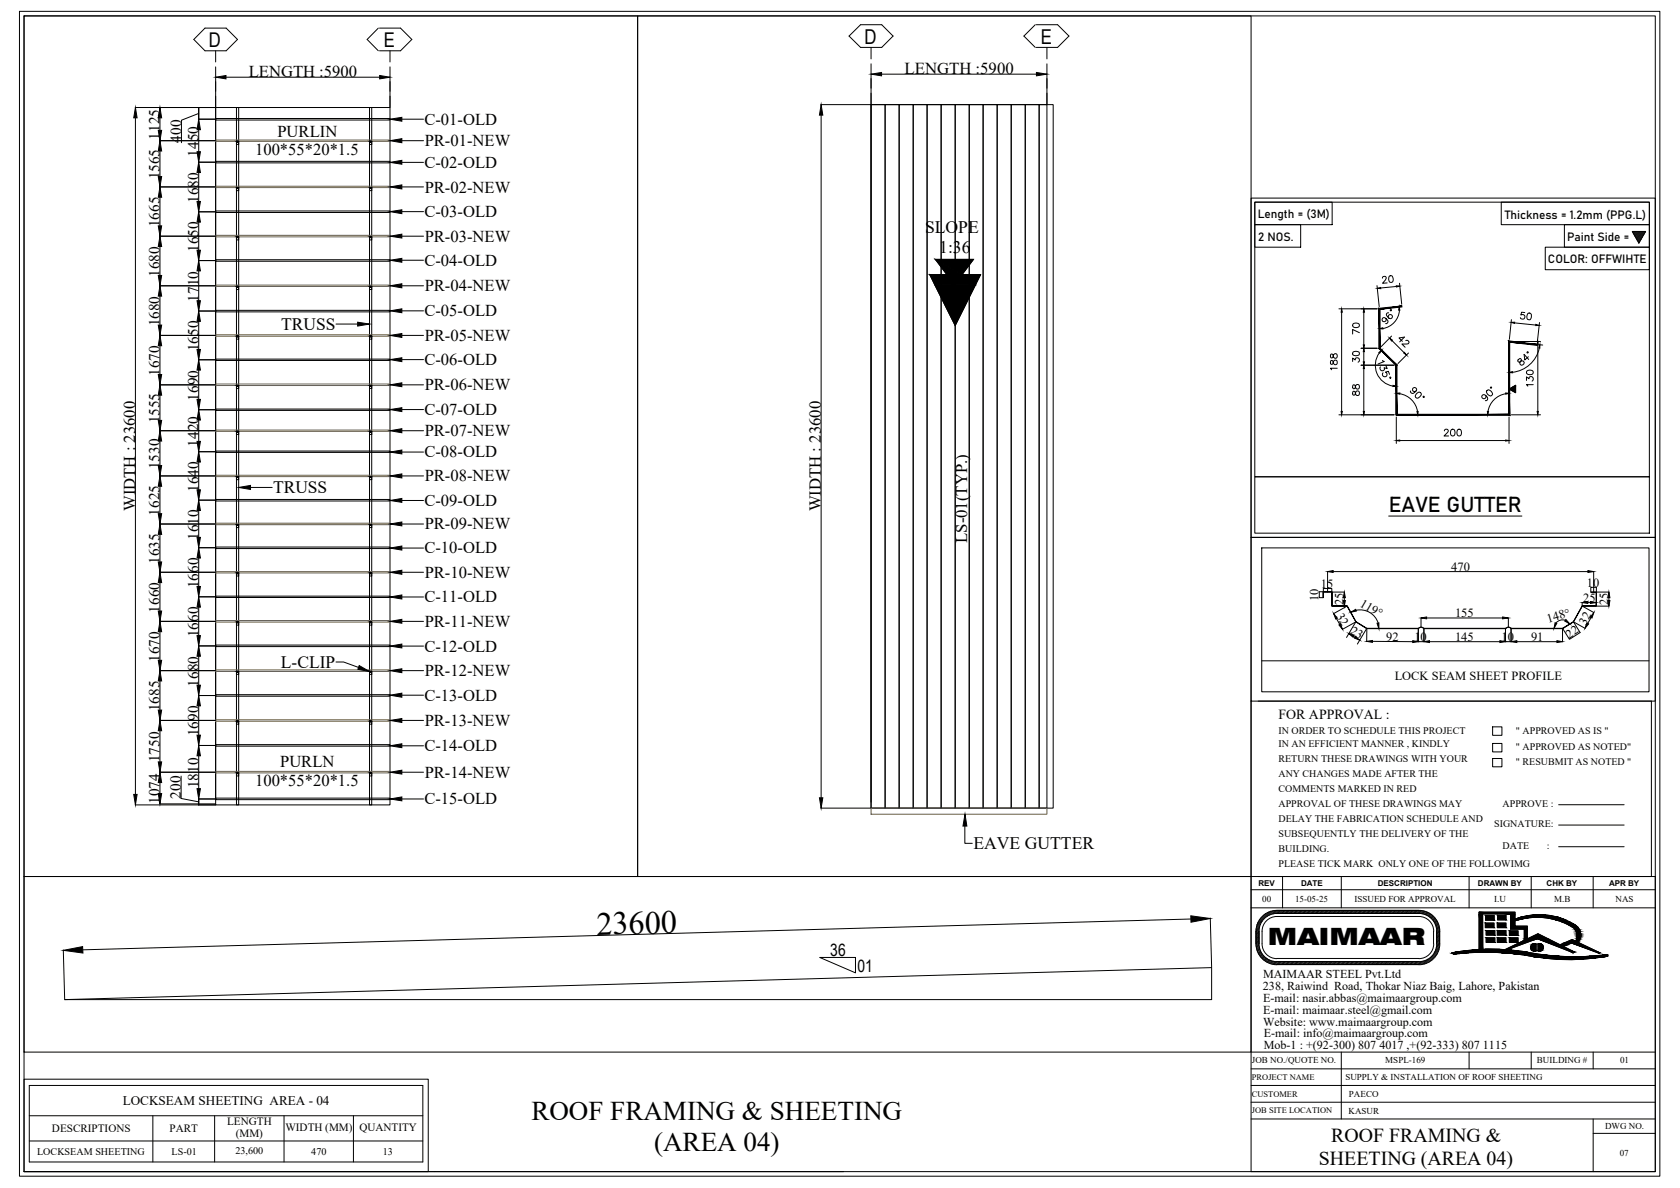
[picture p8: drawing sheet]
<svg xmlns="http://www.w3.org/2000/svg" width="420mm" height="297mm" viewBox="0 0 420 297" stroke-linecap="round" stroke-linejoin="round" font-family="sans-serif">
<defs><g id="words">
<text font-size="8.1" x="149.2" y="233.8" transform="rotate(-2 149.2 233.8)">23600</text>
<g font-size="6.8">
<text x="132.9" y="280.1">ROOF FRAMING &amp; SHEETING</text>
<text x="163.6" y="287.9">(AREA 04)</text>
</g>
<text font-size="6" x="317.1" y="236.4">MAIMAAR</text>
<text font-size="5.4" x="347.3" y="127.9">EAVE GUTTER</text>
<g font-size="5.1">
<text x="52.2" y="11.7">D</text>
<text x="96" y="11.7">E</text>
<text x="216.2" y="10.9">D</text>
<text x="260.3" y="10.9">E</text>
</g>
<g font-size="5">
<text x="333" y="285.6">ROOF FRAMING &amp;</text>
<text x="329.9" y="291.3">SHEETING (AREA 04)</text>
</g>
<g font-size="4.4">
<text x="231.4" y="58.3">SLOPE</text>
<text x="234.9" y="63.2">1:36</text>
<text x="70.3" y="82.5">TRUSS</text>
<text x="68.3" y="123.3">TRUSS</text>
<text x="70.3" y="167">L-CLIP</text>
<text x="243.5" y="212.3">EAVE GUTTER</text>
</g>
<g font-size="4.2">
<text x="226.2" y="18.5">LENGTH :5900</text>
<text x="205.3" y="127.9" transform="rotate(-90 205.3 127.9)">WIDTH : 23600</text>
<text x="241.9" y="135.8" transform="rotate(-90 241.9 135.8)">LS-01(TYP.)</text>
<text x="207.6" y="239">36</text>
<text x="214.5" y="243">01</text>
</g>
<g font-size="4.1">
<text x="62.2" y="19.2">LENGTH :5900</text>
<text x="69.4" y="34.2">PURLIN</text>
<text x="106.1" y="31.2">C-01-OLD</text>
<text x="63.8" y="38.9">100*55*20*1.5</text>
<text x="106.1" y="42">C-02-OLD</text>
<text x="106.2" y="36.5">PR-01-NEW</text>
<text x="106.2" y="48.1">PR-02-NEW</text>
<text x="106.1" y="54.3">C-03-OLD</text>
<text x="106.2" y="60.4">PR-03-NEW</text>
<text x="106.1" y="66.5">C-04-OLD</text>
<text x="106.2" y="72.8">PR-04-NEW</text>
<text x="106.1" y="79.1">C-05-OLD</text>
<text x="106.2" y="85.3">PR-05-NEW</text>
<text x="106.1" y="91.3">C-06-OLD</text>
<text x="106.2" y="97.6">PR-06-NEW</text>
<text x="106.1" y="103.8">C-07-OLD</text>
<text x="106.2" y="109.1">PR-07-NEW</text>
<text x="106.1" y="114.4">C-08-OLD</text>
<text x="106.2" y="120.4">PR-08-NEW</text>
<text x="33.8" y="127.7" transform="rotate(-90 33.8 127.7)">WIDTH : 23600</text>
<text x="106.1" y="126.5">C-09-OLD</text>
<text x="106.2" y="132.4">PR-09-NEW</text>
<text x="106.1" y="138.4">C-10-OLD</text>
<text x="106.2" y="144.4">PR-10-NEW</text>
<text x="106.1" y="150.6">C-11-OLD</text>
<text x="106.2" y="156.7">PR-11-NEW</text>
<text x="106.1" y="162.9">C-12-OLD</text>
<text x="106.2" y="169.1">PR-12-NEW</text>
<text x="106.1" y="175.2">C-13-OLD</text>
<text x="106.2" y="181.5">PR-13-NEW</text>
<text x="70.1" y="191.9">PURLN</text>
<text x="106.1" y="187.8">C-14-OLD</text>
<text x="63.8" y="196.6">100*55*20*1.5</text>
<text x="106.2" y="194.4">PR-14-NEW</text>
<text x="106.1" y="201.1">C-15-OLD</text>
</g>
<g font-size="3.8">
<text x="39.9" y="34.9" transform="rotate(-90 39.9 34.9)">1125</text>
<text x="45.3" y="35.7" transform="rotate(-90 45.3 35.7)">400</text>
<text x="49.6" y="39.2" transform="rotate(-90 49.6 39.2)">1450</text>
<text x="39.9" y="44.9" transform="rotate(-90 39.9 44.9)">1565</text>
<text x="49.6" y="50.7" transform="rotate(-90 49.6 50.7)">1680</text>
<text x="39.9" y="56.8" transform="rotate(-90 39.9 56.8)">1665</text>
<text x="49.6" y="63" transform="rotate(-90 49.6 63)">1650</text>
<text x="39.9" y="69.2" transform="rotate(-90 39.9 69.2)">1680</text>
<text x="49.6" y="75.4" transform="rotate(-90 49.6 75.4)">1710</text>
<text x="39.9" y="81.6" transform="rotate(-90 39.9 81.6)">1680</text>
<text x="49.6" y="87.8" transform="rotate(-90 49.6 87.8)">1650</text>
<text x="39.9" y="94" transform="rotate(-90 39.9 94)">1670</text>
<text x="49.6" y="100.2" transform="rotate(-90 49.6 100.2)">1690</text>
<text x="39.9" y="105.9" transform="rotate(-90 39.9 105.9)">1555</text>
<text x="49.6" y="111.7" transform="rotate(-90 49.6 111.7)">1420</text>
<text x="39.9" y="117.3" transform="rotate(-90 39.9 117.3)">1530</text>
<text x="49.6" y="123" transform="rotate(-90 49.6 123)">1640</text>
<text x="39.9" y="128.9" transform="rotate(-90 39.9 128.9)">1625</text>
<text x="49.6" y="135" transform="rotate(-90 49.6 135)">1610</text>
<text x="39.9" y="141" transform="rotate(-90 39.9 141)">1635</text>
<text x="49.6" y="147.1" transform="rotate(-90 49.6 147.1)">1660</text>
<text x="39.9" y="153.2" transform="rotate(-90 39.9 153.2)">1660</text>
<text x="49.6" y="159.3" transform="rotate(-90 49.6 159.3)">1660</text>
<text x="39.9" y="165.5" transform="rotate(-90 39.9 165.5)">1670</text>
<text x="49.6" y="171.7" transform="rotate(-90 49.6 171.7)">1680</text>
<text x="39.9" y="177.8" transform="rotate(-90 39.9 177.8)">1685</text>
<text x="49.6" y="184.1" transform="rotate(-90 49.6 184.1)">1690</text>
<text x="39.9" y="190.6" transform="rotate(-90 39.9 190.6)">1750</text>
<text x="49.6" y="197.1" transform="rotate(-90 49.6 197.1)">1810</text>
<text x="39.9" y="201" transform="rotate(-90 39.9 201)">1074</text>
<text x="45.2" y="199.7" transform="rotate(-90 45.2 199.7)">200</text>
</g>
<text font-size="3.5" x="319.7" y="179.9">FOR APPROVAL :</text>
<text font-size="3.3" x="30.7" y="276.3">LOCKSEAM SHEETING AREA - 04</text>
<g font-size="3.1">
<text x="363" y="142.7">470</text>
<text x="330.4" y="147">15</text>
<text x="396.9" y="146.7">10</text>
<text x="329.8" y="150.4" transform="rotate(-90 329.8 150.4)">10</text>
<text x="334.1" y="154" transform="rotate(61 334.1 154)">32</text>
<text x="336" y="151.3" transform="rotate(-90 336 151.3)">25</text>
<text x="339.9" y="151.4" transform="rotate(30 339.9 151.4)">119°</text>
<text x="363.9" y="154.3">155</text>
<text x="387.2" y="155.7" transform="rotate(-16 387.2 155.7)">148°</text>
<text x="395.9" y="150.5">25</text>
<text x="402.2" y="151.3" transform="rotate(-90 402.2 151.3)">25</text>
<text x="337.5" y="158.3" transform="rotate(31 337.5 158.3)">23</text>
<text x="346.7" y="160.2">92</text>
<text x="353.7" y="160.3">10</text>
<text x="363.9" y="160.3">145</text>
<text x="375.5" y="160.3">10</text>
<text x="382.9" y="160.3">91</text>
<text x="392.5" y="159.7" transform="rotate(-32 392.5 159.7)">22</text>
<text x="396.6" y="156.4" transform="rotate(-61 396.6 156.4)">32</text>
<text x="348.8" y="170.1">LOCK SEAM SHEET PROFILE</text>
</g>
<g font-size="3">
<text x="314.5" y="54.5">Length = (3M)</text>
<text x="376.3" y="54.7">Thickness = 1.2mm (PPG.L)</text>
<text x="314.7" y="60.2">2 NOS.</text>
<text x="387.1" y="65.7">COLOR: OFFWIHTE</text>
<text x="391.9" y="60.3">Paint Side =</text>
<text x="315.9" y="244.5">MAIMAAR STEEL Pvt.Ltd</text>
<text x="315.8" y="247.6">238, Raiwind Road, Thokar Niaz Baig, Lahore, Pakistan</text>
<text x="315.9" y="250.6">E-mail: nasir.abbas@maimaargroup.com</text>
<text x="315.9" y="253.6">E-mail: maimaar.steel@gmail.com</text>
<text x="315.9" y="256.5">Website: www.maimaargroup.com</text>
<text x="316.1" y="259.2">E-mail: info@maimaargroup.com</text>
<text x="316.1" y="262.2">Mob-1 : +(92-300) 807 4017 ,+(92-333) 807 1115</text>
</g>
<g font-size="2.8">
<text x="56.8" y="281.2">LENGTH</text>
<text x="13" y="283">DESCRIPTIONS</text>
<text x="42.4" y="283.1">PART</text>
<text x="59" y="284.4">(MM)</text>
<text x="71.4" y="282.8">WIDTH (MM)</text>
<text x="89.9" y="282.8">QUANTITY</text>
</g>
<g font-size="2.5">
<text x="319.7" y="183.5">IN ORDER TO SCHEDULE THIS PROJECT</text>
<text x="379.1" y="183.5">&quot; APPROVED AS IS &quot;</text>
<text x="319.7" y="186.8">IN AN EFFICIENT MANNER , KINDLY</text>
<text x="319.7" y="190.5">RETURN THESE DRAWINGS WITH YOUR</text>
<text x="379.1" y="187.6">&quot; APPROVED AS NOTED&quot;</text>
<text x="379.1" y="191.3">&quot; RESUBMIT AS NOTED &quot;</text>
<text x="319.7" y="194.2">ANY CHANGES MADE AFTER THE</text>
<text x="319.7" y="198">COMMENTS MARKED IN RED</text>
<text x="319.7" y="201.7">APPROVAL OF THESE DRAWINGS MAY</text>
<text x="375.8" y="201.8">APPROVE :</text>
<text x="319.7" y="205.5">DELAY THE FABRICATION SCHEDULE AND</text>
<text x="319.7" y="209.2">SUBSEQUENTLY THE DELIVERY OF THE</text>
<text x="373.7" y="206.9">SIGNATURE:</text>
<text x="319.7" y="213">BUILDING.</text>
<text x="375.8" y="212.3">DATE</text>
<text x="386.8" y="212.3">:</text>
<text x="319.7" y="216.7">PLEASE TICK MARK ONLY ONE OF THE FOLLOWIMG</text>
<text x="9.3" y="288.8">LOCKSEAM SHEETING</text>
<text x="42.9" y="288.8">LS-01</text>
<text x="58.9" y="288.5">23,600</text>
<text x="77.9" y="288.8">470</text>
<text x="95.8" y="288.8">13</text>
</g>
<g font-size="2.3">
<text x="315.7" y="225.5">00</text>
<text x="323.9" y="225.5">15-05-25</text>
<text x="338.8" y="225.5">ISSUED FOR APPROVAL</text>
<text x="373.7" y="225.5">I.U</text>
<text x="388.7" y="225.5">M.B</text>
<text x="404" y="225.5">NAS</text>
<text x="313.1" y="265.7">JOB NO./QUOTE NO.</text>
<text x="346.5" y="265.9">MSPL-169</text>
<text x="384.4" y="265.9">BUILDING #</text>
<text x="405.2" y="265.9">01</text>
<text x="336.5" y="270.1">SUPPLY &amp; INSTALLATION OF ROOF SHEETING</text>
<text x="337.4" y="274.2">PAECO</text>
<text x="337.3" y="278.4">KASUR</text>
<text x="401.4" y="282.3">DWG NO.</text>
<text x="405.1" y="288.9">07</text>
</g>
<g font-size="2.1">
<text x="313.1" y="274.2">CUSTOMER</text>
<text x="313.1" y="270">PROJECT NAME</text>
<text x="313.1" y="278.4">JOB SITE LOCATION</text>
</g>
<g font-size="2">
<text x="314.7" y="221.5">REV</text>
<text x="325.4" y="221.5">DATE</text>
<text x="344.6" y="221.5">DESCRIPTION</text>
<text x="369.6" y="221.5">DRAWN BY</text>
<text x="386.8" y="221.5">CHK BY</text>
<text x="402.4" y="221.5">APR BY</text>
</g>
</g></defs>
<!-- layer: Outer Line -->
<g fill="none" stroke="#000" stroke-width=".25">
<path d="M6 4h153.5v215.2h-153.5zM53.9 19.3v7.5M56.5 19.3h38.5M97.5 19.3v7.5M159.5 4h153.4v215.2h-153.4zM217.8 18.5v7.6M220.5 18.5h38.7M261.8 18.5v7.6M33.8 26.9h20M33.9 29.5v169.1M40 35.2h13.8M40 29.5v3.1"/>
<path d="M40 37.8v6.4M49.6 29.8h4.2M49.7 28.4l-4.3 1.7v5.6M49.7 29.8v-2.9v2.9M49.7 32.4v5.5M53.9 26.9h43.6v174.4h-43.6zM53.9 26.9v172.9M59.1 26.9h.6v174.4h-.6zM92.4 26.9h.6v174.4h-.6zM205.3 26.2h12.5M205.4 28.8v170.7M217.8 26.2h44v175.9h-44z"/>
<path d="M217.8 26.2v174.4M40 59.1h13.8M40 46.7h13.8M40 49.3v7.2M49.6 40.6h4.2M49.6 53h4.2M49.7 43.1v7.3M49.7 55.5v7.1M312.9 49.5h101.1v84.9h-101.1zM40 71.5h13.8M40 61.6v7.3M40 74v7.3"/>
<path d="M49.6 65.2h4.2M49.6 77.8h4.2M49.7 67.7v7.5M40 96.2h13.8M40 83.9h13.8M40 86.4v7.2M40 98.8v6.3M49.6 90h4.2M49.7 80.3v7.1M49.7 92.5v7.4M40 119h13.8M40 107.7h13.8"/>
<path d="M40 110.3v6.1M49.6 102.4h4.2M49.6 112.9h4.2M49.7 105v5.4M49.7 115.5v7M40 131h13.8M40 121.6v6.8M40 133.6v6.9M49.6 125.1h4.2M49.6 136.9h4.2M49.7 127.6v6.8M49.7 139.5v7.1"/>
<path d="M312.9 134.4h101.1v40.9h-101.1zM315.6 137h96.8v36h-96.8zM40 155.4h13.8M40 143.1h13.8M40 145.7v7.1M40 157.9v7.2M49.6 149.2h4.2M49.7 151.8v7.1M40 167.7h13.8M40 170.3v7.2M49.6 161.5h4.2M49.6 173.9h4.2"/>
<path d="M49.7 164.1v7.2M49.7 176.5v7.3M315.6 165.2h96.8M40 193.1h13.8M40 180.1h13.8M40 182.7v7.8M40 195.7v2.7M45.3 194.1v5.5l4.4 .9M49.6 186.4h4.2M49.6 199.8h4.2M49.7 199.8v1.5v-1.5M49.7 189v8.2"/>
<path d="M6 219.2h306.9v43.9h-306.9zM33.8 201.3h20M40 201h13.8M205.3 202.1h12.5M15.8 237.5l.4 12.3M297.8 229.8l-277.1 7.7M302.7 229.5l.3 12.3M16.2 249.9l286.8-8v8zM6 269.8h101.1v23.1h-101.1z"/>
</g>
<g fill="#000" stroke="#000" stroke-width=".25">
<path d="M53.9 19.3l2.6-.4v.8zM95 18.9l2.5 .4-2.5 .4zM217.8 18.5l2.7-.4v.9zM259.2 18.1l2.6 .4-2.6 .5zM33.9 26.9l.4 2.6h-.9zM40 35.2l.4 2.6h-.8zM39.6 32.6h.8l-.4 2.6zM40 26.9l.4 2.6h-.8zM49.7 29.8l.4 2.6h-.8zM49.3 37.9h.8l-.4 2.7zM205.4 26.2l.4 2.6h-.9zM39.6 56.5h.8l-.4 2.6z"/>
<path d="M40 46.7l.4 2.6h-.8zM39.6 44.2h.8l-.4 2.5zM49.7 40.6l.4 2.5h-.8zM49.3 50.4h.8l-.4 2.6zM49.7 53l.4 2.5h-.8zM40 71.5l.4 2.5h-.8zM39.6 68.9h.8l-.4 2.6zM40 59.1l.4 2.5h-.8zM49.3 62.6h.8l-.4 2.6zM49.7 65.2l.4 2.5h-.8zM49.3 75.2h.8l-.4 2.6zM40 96.2l.4 2.6h-.8z"/>
<path d="M39.6 93.6h.8l-.4 2.6zM40 83.9l.4 2.5h-.8zM39.6 81.3h.8l-.4 2.6zM49.7 77.8l.4 2.5h-.8zM49.3 87.4h.8l-.4 2.6zM49.7 90l.4 2.5h-.8zM49.3 99.9h.8l-.4 2.5zM39.6 116.4h.8l-.4 2.6zM40 107.7l.4 2.6h-.8zM39.6 105.1h.8l-.4 2.6zM49.7 102.4l.4 2.6h-.8zM49.3 110.4h.8l-.4 2.5z"/>
<path d="M49.7 112.9l.4 2.6h-.8zM40 131l.4 2.6h-.8zM39.6 128.4h.8l-.4 2.6zM40 119l.4 2.6h-.8zM49.3 122.5h.8l-.4 2.6zM49.7 125.1l.4 2.5h-.8zM49.3 134.4h.8l-.4 2.5zM49.7 136.9l.4 2.6h-.8zM40 155.4l.4 2.5h-.8zM39.6 152.8h.8l-.4 2.6zM40 143.1l.4 2.6h-.8zM39.6 140.5h.8l-.4 2.6z"/>
<path d="M49.3 146.6h.8l-.4 2.6zM49.7 149.2l.4 2.6h-.8zM49.3 158.9h.8l-.4 2.6zM39.6 177.5h.8l-.4 2.6zM40 167.7l.4 2.6h-.8zM39.6 165.1h.8l-.4 2.6zM49.7 161.5l.4 2.6h-.8zM49.3 171.3h.8l-.4 2.6zM49.7 173.9l.4 2.6h-.8zM33.4 198.6h.9l-.4 2.7zM39.6 198.4h.8l-.4 2.6zM40 193.1l.4 2.6h-.8z"/>
<path d="M39.6 190.5h.8l-.4 2.6zM40 180.1l.4 2.6h-.8zM49.3 183.8h.8l-.4 2.6zM49.7 186.4l.4 2.6h-.8zM49.3 197.2h.8l-.4 2.6zM204.9 199.5h.9l-.4 2.6zM15.8 237.6l4.9-.9v1.6zM297.8 229l4.9 .7-4.8 .9z"/>
</g>
<!-- layer: Grid -->
<g fill="none" stroke="#000" stroke-width=".25">
<path d="M51.3 7h5.3l2.8 2.9-2.8 2.8h-5.3l-2.8-2.8zM53.9 12.7v2.8M53.9 16.7v2.5M94.6 7l-2.8 2.9 2.8 2.8M94.9 7h5.3l2.8 2.9-2.8 2.8h-5.3M97.5 12.7v2.8M97.5 16.7v2.5M212.3 9l2.9-2.8h5.3l2.9 2.8-2.9 2.9h-5.3zM217.8 11.9v2.8M217.8 16v2.4M217.8 19.6v2.5M258.9 6.2l-2.8 2.8 2.8 2.9"/>
<path d="M259.2 6.2h5.3l2.8 2.8-2.8 2.9h-5.3M261.8 11.9v2.8M261.8 16v2.4M261.8 19.6v2.5M53.9 20.4v2.4M53.9 24v2.9M97.5 20.4v2.4M97.5 24v2.9M217.8 23.3v2.9M261.8 23.3v2.9"/>
</g>
<!-- layer: EAVE GUTTER -->
<g fill="none" stroke="#000" stroke-width=".25">
<path d="M53.9 29.6h43.6v.4h-43.6zM53.9 52.7h43.6v.4h-43.6zM53.9 40.3h43.6v.4h-43.6zM53.9 77.6h43.6v.4h-43.6zM53.9 64.9h43.6v.4h-43.6zM53.9 89.8h43.6v.3h-43.6zM53.9 112.8h43.6v.3h-43.6zM53.9 102.3h43.6v.3h-43.6zM53.9 136.8h43.6v.4h-43.6zM53.9 124.9h43.6v.4h-43.6zM53.9 149.1h43.6v.3h-43.6zM53.9 173.7h43.6v.4h-43.6z"/>
<path d="M53.9 161.3h43.6v.4h-43.6zM53.9 199.6h43.6v.3h-43.6zM53.9 186.2h43.6v.4h-43.6z"/>
</g>
<!-- layer: Dimensions -->
<g fill="#000" stroke="#000" stroke-width=".25">
<path d="M97.5 29.8l3-.5v1zM97.5 35.2l3-.5v1zM97.5 40.6l3-.5v1zM97.5 52.9l3-.4v.9zM97.5 46.7l3-.5v1zM97.5 59.1l3-.6v1zM97.5 65.1l3-.5v1zM97.5 77.7l3-.5v1zM97.5 71.5l3-.5v1zM335.5 77.2l.2 .9h-.3zM341.1 77.2l.1 .9h-.2zM344.5 72.1l.8-.2v.3z"/>
<path d="M349.2 71.5h.9l-.9 .3zM349.9 76.7l.2 .9h-.3zM89.5 80.6l2.9 .4-2.9 .5zM97.5 89.9l3-.4v.9zM97.5 83.9l3-.5v1zM97.5 96.2l3-.5v1zM341.1 91.3l.1 .9h-.2zM341 90.5h.2l-.1 .8zM341.1 87.1l.1 .8h-.2zM341 86.2h.2l-.1 .9zM344.8 88.1l.7-.5-.4 .7zM345 82.2l.8-.2 .1 .3z"/>
<path d="M347.5 84.5l.7 .5-.2 .3zM348.4 96.4l.8 .2h-.8zM349.2 98.3h.9v.3zM351.1 88.3l.1-.2 .5 .7zM376.6 98.3h.8l-.8 .3zM377.4 93.1l.8-.2 .1 .3zM377.9 80.6h.9v.3zM384.1 81.1l.8 .3h-.8zM384.6 85.4l.1 .8h-.3zM385.1 86.2v.8h-.2zM97.5 102.4l3-.5v1zM97.5 113l3-.5v1z"/>
<path d="M97.5 107.7l3-.5v1zM97.5 119l3-.5v1zM335.4 102.9h.3l-.2 .8zM341 102.9h.2l-.1 .8zM349.2 110.2l.9-.2v.3zM354.4 102.9h.3l-.1 .8zM372 102.9h.3l-.2 .8zM376.6 110l.8 .2-.8 .1zM384.4 102.9h.3l-.1 .8zM59.7 121.9l3-.5v1zM97.5 125.1l3-.5v1zM97.5 137l3-.5v1z"/>
<path d="M97.5 131l3-.5v1zM97.5 149.3l3-.5v1zM97.5 143.1l3-.5v1zM97.5 155.4l3-.5v.9zM89.8 166.4l2.6 1.5-2.9-.6zM97.5 161.5l3-.5v1zM97.5 173.8l3-.5v1zM97.5 167.7l3-.5v1zM97.5 186.5l3-.5v.9zM97.5 180.1l3-.4v.9zM97.5 193.1l3-.5v.9zM97.5 199.8l3-.5v.9z"/>
<path d="M241.3 203.6l.5 2.9h-1z"/>
<path d="M377.6 85.6l6.8 .8 .1-.3zM377.3 85.2l7.2 .9-6.9-.5zM377.3 85.2l.3 18.6v-18.2zM377.3 85.2l.3 18.6-.3-.2zM349.2 103.8h28.4l-.3-.2zM349.2 103.6h28.1l-28.1 .2z"/>
<path d="M349.1 91.4v12.3h.3zM349.1 91.4l.3-.1v12.4zM344.8 87.1l4.3 4.3 .3-.1zM344.8 87.1l.3-.1 4.3 4.3zM344.8 77.1v10l.3-.1zM344.8 77.1l.3 .2v9.7zM344.8 77.1l.3 .2 5.5-.8zM345.1 77.3l5.5-.8v.3z"/>
</g>
<g fill="none" stroke="#000" stroke-width=".25">
<path d="M100.5 29.8h5.4M100.5 35.2h5.4M100.5 40.6h5.4M100.5 52.9h5.4M100.5 46.7h5.4M100.5 59.1h5.4M313.8 50.5h98.7v68.7h-98.7zM313.8 56.2h11.5v5.6h-11.5zM313.8 50.5h19.4v5.7h-19.4zM375.5 50.5h37v5.7h-37zM391.2 56.2h21.3v5.6h-21.3zM408.2 57.9h3.4l-1.7 2.9z"/>
<path d="M408.4 57.9l-.1 .1M408.6 57.9l-.2 .3M408.9 57.9l-.4 .4M409.2 57.9l-.6 .6M409.4 57.9l-.8 .7M409.7 57.9l-1 .9M409.9 57.9l-1.1 1.1M410.2 57.9l-1.3 1.2M410.4 57.9l-1.4 1.4M410.5 59.8l-.8 .7M410.6 57.9l-1.5 1.5M410.8 59.2l-1.1 1.2"/>
<path d="M410.9 57.9l-1.7 1.7M411.1 57.9l-1.8 1.8M411.1 58.6l-1.5 1.6M411.4 57.9l-2 2M411.5 58l-2.1 2.1M100.5 65.1h5.4M100.5 77.7h5.4M100.5 71.5h5.4M334.9 77.2h9.5M335.5 78.1v24.8M341.1 78.1v8.1M344.4 71.4l.5 5.3"/>
<path d="M345.7 69.6l.2-.4 .4-.1 .4 .4-.9 1.3 1.1-.1M346.5 79.6a.53 .53 0 0 1-.1 .8 .53 .53 0 0 1-.8-.4 .53 .53 0 0 1 .6-.6l.3 .2a.76 .76 0 0 1 .4 1.2l-.4 .1M347.3 78.2h-.2a.47 .47 0 0 0-.3 .7 .94 .94 0 0 0 1.3 .6 .52 .52 0 0 0 0-.7 .52 .52 0 0 0-.8 0 .52 .52 0 0 0 0 .7M347.5 69a.51 .51 0 0 1 .8 .2l.1 .4a.7 .7 0 0 1-.5 1h-.3l-.3-.7zM349.2 71.6l-3.9 .4M350 77.6a5 5 0 0 1-4.1 4.5M350 70.8l.6 5.3M378 79.9l-.5 4.9M381.3 78.1h-.8l-.1 .7a.59 .59 0 0 1 .8 0 .59 .59 0 0 1-.1 .9 .59 .59 0 0 1-.9-.3M382.2 78.3a.56 .56 0 0 1 .8 .4v.3a.69 .69 0 0 1-.7 .9l-.3-.1-.2-.6zM386.5 61.8h26v5.6h-26zM410.1 60.4l-.3 .3"/>
<path d="M84 81h5.5M100.5 89.9h5.4M100.5 83.9h5.4M100.5 96.2h5.4M332.8 90.2l-.1 .6 .4 .3 .7-1.1a.57 .57 0 0 1 .7 .6 .57 .57 0 0 1-.7 .6l-.3-.3-.2-.7zM332.8 88.6v.8l.3 .1 .7-1.1a.53 .53 0 0 1 .6 .7 .53 .53 0 0 1-.9 .2l-.2-.7zM334.4 92.1h-1.7l.3 .4M338.3 90.4v-.9l.6 .5a.55 .55 0 0 1 .9-.4 .55 .55 0 0 1-.2 1M338.4 97.9l-.1 .6 .2 .3 .3-.1 .2-.4a.49 .49 0 0 1 .5-.6 .49 .49 0 0 1 .5 .5l-.1 .5-.3 .2a.88 .88 0 0 1-.8-1zM338.4 96.3v.8l.3 .1 .5-1a.53 .53 0 0 1 .7 .2 .53 .53 0 0 1-.1 .7 .53 .53 0 0 1-.7-.1l-.3-.7zM338.4 88.1l.6-.3a.75 .75 0 0 1 1 .7 1 1 0 0 1-1.7 0zM338.4 81l.6-.2a.75 .75 0 0 1 1 .6 .91 .91 0 0 1-.9 .5 .91 .91 0 0 1-.8-.6z"/>
<path d="M340 83.2l-1.7-.8v1.1M340.4 91.3h8.3M340.4 87.1h4M341.1 87.9v2.6M341.1 92.2v10.7M345 88.3a5.3 5.3 0 0 0 3.4 8.2M345.7 90.1l.5 .3-1.6 .6M345.9 93.2a.59 .59 0 0 0 .1 .9 .59 .59 0 0 0 .9-.2 .59 .59 0 0 0-.4-.9l.7-.2 .3 .8M346.6 91.4l.3 .8-.7-.3a.56 .56 0 0 1-.7 .8 .56 .56 0 0 1-.2-1M348 84l-2.6 2.7M348.1 85.1l3.1 3.1M350.1 98.4a5.4 5.4 0 0 1 4.4 4.5"/>
<path d="M350.7 85.3l-.8-.8 1.3-.2-1.1 1.2M351.6 85.2v-.1a.51 .51 0 0 1 .7 .2 .51 .51 0 0 1-.1 .6l-1.6 .1 .8 .8M352.3 88.3l-2.7 2.6M352.8 97.7v.5a.91 .91 0 0 0 1.1-.2 .91 .91 0 0 0 .2-1 .52 .52 0 0 0-.7 .1 .52 .52 0 0 0 0 .7 .52 .52 0 0 0 .7 0M354.2 98.5a.74 .74 0 0 1 1.1-.3 .9 .9 0 0 1-.2 1 .9 .9 0 0 1-1.1 .2v-.6zM371.5 98.8a.51 .51 0 0 1-.2 .8 .51 .51 0 0 1-.7-.4 .51 .51 0 0 1 .6-.5 .83 .83 0 0 1 .8 .6 .83 .83 0 0 1-.4 .9h-.1M372 97.6a.97 .97 0 0 1 1.2 1.2l-.2 .1a.97 .97 0 0 1-1.1-1.2zM376.6 98.4a5.4 5.4 0 0 0-4.5 4.5M377.4 97.3l1.7-1v1.9zM377.4 97.2l.1 .1M377.5 97.2l.4 .3M377.6 97.2l.6 .5"/>
<path d="M377.7 97.1l.8 .8M377.8 97.1l1 1M377.9 97l1.2 1.2M378 85.4h7.3M378 96.9l1.1 1.1M378.1 96.9l1 1M378.2 96.9l.9 .8M378.2 96.8l.9 .8M378.3 96.7l.8 .8M378.4 96.7l.7 .6M378.5 96.6l.6 .6M378.6 96.6l.5 .5"/>
<path d="M378.7 96.6l.4 .3M378.8 80.7l5.3 .6M378.8 96.5l.3 .3M378.9 96.4l.2 .2M379 96.4l.1 .1M379.1 96.4h.1M379.7 90l-.1 .3 .3 .3 .7-.4 .4 .1a.57 .57 0 0 1 0 .8 .57 .57 0 0 1-.8 0l-.1-.4 .3-.9-.2-.2zM381.8 95.1v-.9l.6 .5a.57 .57 0 0 1 .9-.4 .57 .57 0 0 1-.1 1M381.8 92.8l.7-.3a.76 .76 0 0 1 1 .5 .87 .87 0 0 1-.9 .7 .87 .87 0 0 1-.8-.7zM382.2 89.2l-.9 .8-.1-1.4 1.1 1.3M383.5 96.2h-1.7l.3 .4M384.6 86.2v16.7"/>
<path d="M385 87a7.7 7.7 0 0 1-6.7 6.1M385 86.2l.8 .1M385 80.6l-.5 5M100.5 102.4h5.4M100.5 113h5.4M100.5 107.7h5.4M100.5 119h5.4M313.8 119.2h98.7v14.1h-98.7zM334.9 103.7h13.8M349.2 104.3v6.6M350.1 110.2h26.5M361.2 107.7l.4-.4 .4 .1 .2 .3-.1 .3-1 1h1.2"/>
<path d="M363 107.4a.54 .54 0 0 1 .8 .3v1l-.5 .3-.5-.3v-.4zM364.6 107.4a.54 .54 0 0 1 .8 .3v1l-.5 .3-.5-.3v-.4zM377.4 104.3v6.6M378 103.7h7.3M62.7 121.9h5.4M100.5 125.1h5.4M100.5 137h5.4M100.5 131h5.4M347.3 129h33.3M100.5 149.3h5.4M100.5 143.1h5.4M100.5 155.4h5.4"/>
<path d="M84 165.5h1.9l3.8 1.4M100.5 161.5h5.4M100.5 173.8h5.4M100.5 167.7h5.4M100.5 186.5h5.4M100.5 199.8h5.4M100.5 180.1h5.4M100.5 193.1h5.4M241.3 206.5v4.4h1.9"/>
<circle cx="347.8" cy="77.6" r=".15"/>
<circle cx="347.7" cy="94.4" r=".15"/>
<circle cx="356" cy="99.2" r=".15"/>
<circle cx="372.9" cy="96.9" r=".15"/>
<circle cx="382" cy="88.1" r=".15"/>
</g>
<!-- layer: EAVE GUTTER -->
<g fill="none" stroke="#786332" stroke-width=".25">
<path d="M53.9 35h43.6v.3h-43.6zM53.9 46.6h43.6v.3h-43.6zM53.9 58.8h43.6v.4h-43.6zM53.9 71.3h43.6v.3h-43.6zM53.9 83.7h43.6v.4h-43.6zM53.9 96h43.6v.4h-43.6zM53.9 107.5h43.6v.4h-43.6zM53.9 118.8h43.6v.4h-43.6zM53.9 130.8h43.6v.4h-43.6zM53.9 142.9h43.6v.4h-43.6zM53.9 155.2h43.6v.3h-43.6zM53.9 167.5h43.6v.4h-43.6z"/>
<path d="M53.9 180h43.6v.3h-43.6zM53.9 192.9h43.6v.4h-43.6zM217.8 202.1h44v1.5h-44z"/>
</g>
<!-- layer: Thin -->
<g fill="#000" stroke="#000" stroke-width=".25">
<path d="M59.2 35.3l.5 .1zM59.2 35.3l.5 .1z"/>
<path d="M92.5 35.3l.5 .1zM92.5 35.3l.5 .1z"/>
<path d="M59.2 46.9l.5 .1zM59.2 46.9l.5 .1z"/>
<path d="M59.2 59.2l.5 .1zM59.2 59.2l.5 .1z"/>
<path d="M92.5 46.9l.5 .1zM92.5 46.9l.5 .1z"/>
<path d="M92.5 59.2l.5 .1zM92.5 59.2l.5 .1z"/>
<path d="M59.2 71.6l.5 .1zM59.2 71.6l.5 .1z"/>
<path d="M92.5 71.6l.5 .1zM92.5 71.6l.5 .1z"/>
<path d="M59.2 84.1h.5zM59.2 84.1h.5z"/>
<path d="M59.2 96.4h.5zM59.2 96.4h.5z"/>
<path d="M92.5 84.1h.5zM92.5 84.1h.5z"/>
<path d="M92.5 96.4h.5zM92.5 96.4h.5z"/>
<path d="M59.2 107.9h.5zM59.2 107.9h.5z"/>
<path d="M59.2 119.2h.5zM59.2 119.2h.5z"/>
<path d="M92.5 107.9h.5zM92.5 107.9h.5z"/>
<path d="M92.5 119.2h.5zM92.5 119.2h.5z"/>
<path d="M59.2 131.2h.5zM59.2 131.2h.5z"/>
<path d="M92.5 131.2h.5zM92.5 131.2h.5z"/>
<path d="M59.2 143.3h.5zM59.2 143.3h.5z"/>
<path d="M59.2 155.5l.5 .1zM59.2 155.5l.5 .1z"/>
<path d="M92.5 143.3h.5zM92.5 143.3h.5z"/>
<path d="M92.5 155.5l.5 .1zM92.5 155.5l.5 .1z"/>
<path d="M59.2 167.9h.5zM59.2 167.9h.5z"/>
<path d="M92.5 167.9h.5zM92.5 167.9h.5z"/>
<path d="M59.2 180.3l.5 .1zM59.2 180.3l.5 .1z"/>
<path d="M59.2 193.3h.5zM59.2 193.3h.5z"/>
<path d="M92.5 180.3l.5 .1zM92.5 180.3l.5 .1z"/>
<path d="M92.5 193.3h.5zM92.5 193.3h.5z"/>
</g>
<!-- layer: Bolt -->
<g fill="none" stroke="#000" stroke-width=".25">
<path d="M59.3 35.4h.2zM59.3 35.3h.2zM59.3 35.4h.2M59.4 35.5h.1M59.4 35.3h.1M59.4 35.4v.1M92.6 35.4h.2zM92.6 35.3h.2zM92.6 35.4h.2M92.7 35.4l.1 .2-.2-.1M92.7 35.3h.1M59.3 47h.2h-.2"/>
<path d="M59.3 46.9h.2zM59.3 47h.2M59.3 59.3h.2zM59.3 59.1l.2 .1zM59.3 59.3h.2M59.4 47.1h.1M59.4 59.4h.1M59.4 46.9h.1M59.4 47v.1M59.4 59.1v.1M59.4 59.3v.1M92.6 47h.2h-.2"/>
<path d="M92.6 59.3h.2zM92.6 46.9h.2zM92.6 47h.2M92.6 59.1l.2 .1zM92.6 59.3h.2M92.7 47l.1 .2-.2-.1M92.7 59.3l-.1 .1M92.7 46.9h.1M92.7 59.1v.1M59.3 71.7h.2zM59.3 71.5l.2 .1zM59.3 71.7h.2"/>
<path d="M59.4 71.8h.1M59.4 71.5v.1M59.4 71.7v.1M92.6 71.7h.2zM92.6 71.5l.2 .1zM92.6 71.7h.2M92.7 71.7l.1 .2-.2-.1M92.7 71.5v.1M59.3 84.1h.2h-.2M59.3 84h.2zM59.3 84.1h.2M59.3 96.4h.2h-.2"/>
<path d="M59.3 96.3l.2 .1zM59.3 96.4v.2l.2-.2M59.4 84.2h.1M59.4 96.6h.1M59.4 84h.1M59.4 84.1v.1M59.4 96.3v.3M92.6 84.1h.2h-.2M92.6 96.4h.2h-.2M92.6 84h.2zM92.6 84.1h.2M92.6 96.3l.2 .1z"/>
<path d="M92.6 96.4v.2l.2-.2M92.7 84.1l.1 .2-.2-.1M92.7 96.3l.1 .3h-.2M92.7 84h.1M59.3 107.9h.2zM59.3 107.8l.2 .1zM59.3 107.9h.2M59.3 119.2l.2 .1zM59.3 119.1l.2 .1zM59.3 119.3h.2M59.4 108h.1M59.4 119.3h.1"/>
<path d="M59.4 107.8v.1M59.4 107.9v.1M59.4 119.1v.1M92.6 107.9h.2zM92.6 119.2l.2 .1zM92.6 107.8l.2 .1zM92.6 107.9h.2M92.6 119.1l.2 .1zM92.6 119.3h.2M92.7 107.9l.1 .2-.2-.1M92.7 119.3l.1 .1-.2-.1M92.7 107.8v.1"/>
<path d="M92.7 119.1v.1M59.3 131.2h.2h-.2M59.3 131.1l.2 .1zM59.3 131.2v.2l.2-.2M59.4 131.4h.1M59.4 131.1v.3M92.6 131.2h.2h-.2M92.6 131.1l.2 .1zM92.6 131.2v.2l.2-.2M92.7 131.1l.1 .3h-.2M59.3 143.3h.2zM59.3 143.2l.2 .1z"/>
<path d="M59.3 143.3h.2M59.3 155.6h.2zM59.3 155.4l.2 .1zM59.3 155.6h.2M59.4 143.4h.1M59.4 155.7h.1M59.4 143.2v.1M59.4 143.3v.1M59.4 155.4v.1M59.4 155.6v.1M92.6 143.3h.2zM92.6 155.6h.2z"/>
<path d="M92.6 143.2l.2 .1zM92.6 143.3h.2M92.6 155.4l.2 .1zM92.6 155.6h.2M92.7 143.3l.1 .2-.2-.1M92.7 155.6l-.1 .1M92.7 143.2v.1M92.7 155.4v.1M59.3 167.9h.2h-.2M59.3 167.8l.2 .1zM59.3 167.9h.2M59.4 168h.1"/>
<path d="M59.4 167.8v.2M92.6 167.9h.2h-.2M92.6 167.8l.2 .1zM92.6 167.9h.2M92.7 167.8l.1 .3-.2-.1M314.7 175.3h98.3M59.3 180.4h.2h-.2M59.3 180.3h.2zM59.3 180.4h.2M59.3 193.3h.2zM59.3 193.2l.2 .1zM59.3 193.3h.2"/>
<path d="M59.4 180.5h.1M59.4 193.4h.1M59.4 180.3v.2M59.4 193.2v.1M59.4 193.3v.1M92.6 180.4h.2h-.2M92.6 193.3h.2zM92.6 180.3h.2zM92.6 180.4h.2M92.6 193.2l.2 .1zM92.6 193.3h.2M92.7 180.3l.1 .3-.2-.1"/>
<path d="M92.7 193.3l-.1 .1M92.7 193.2v.1"/>
</g>
<!-- layer: Thin -->
<g fill="none" stroke="#000" stroke-width=".25">
<path d="M59.1 35.3h.6v.8h-.6zM59.1 35.3l.6 .1zM92.4 35.3h.6v.8h-.6zM92.4 35.3l.6 .1zM59.1 46.9h.6v.8h-.6zM59.1 46.9l.6 .1zM59.1 59.2h.6v.8h-.6zM59.1 59.2l.6 .1zM92.4 46.9h.6v.8h-.6zM92.4 46.9l.6 .1zM92.4 59.2h.6v.8h-.6zM92.4 59.2l.6 .1z"/>
<path d="M59.1 71.6h.6v.8h-.6zM59.1 71.6l.6 .1zM92.4 71.6h.6v.8h-.6zM92.4 71.6l.6 .1zM59.1 84.1h.6v.7h-.6zM59.1 84l.6 .1zM59.1 96.4h.6v.7h-.6zM59.1 96.4h.6zM92.4 84.1h.6v.7h-.6zM92.4 84l.6 .1zM92.4 96.4h.6v.7h-.6zM92.4 96.4h.6z"/>
<path d="M59.1 107.9h.6v.7h-.6zM59.1 107.9h.6zM59.1 119.2h.6v.7h-.6zM59.1 119.2h.6zM92.4 107.9h.6v.7h-.6zM92.4 107.9h.6zM92.4 119.2h.6v.7h-.6zM92.4 119.2h.6zM59.1 131.2h.6v.7h-.6zM59.1 131.2h.6zM92.4 131.2h.6v.7h-.6zM92.4 131.2h.6z"/>
<path d="M59.1 143.3h.6v.7h-.6zM59.1 143.3h.6zM59.1 155.5h.6v.8h-.6zM59.1 155.5l.6 .1zM92.4 143.3h.6v.7h-.6zM92.4 143.3h.6zM92.4 155.5h.6v.8h-.6zM92.4 155.5l.6 .1zM59.1 167.9h.6v.7h-.6zM59.1 167.9h.6zM92.4 167.9h.6v.7h-.6zM92.4 167.9h.6z"/>
<path d="M59.1 180.3h.6v.8h-.6zM59.1 180.3l.6 .1zM59.1 193.3h.6v.7h-.6zM59.1 193.3h.6zM92.4 180.3h.6v.8h-.6zM92.4 180.3l.6 .1zM92.4 193.3h.6v.7h-.6zM92.4 193.3h.6z"/>
</g>
<!-- layer: Sheet -->
<g fill="none" stroke="#000" stroke-width=".25">
<path d="M217.8 26.2h3.6v175.9h-3.6zM221.4 26.2h3.5v175.9h-3.5zM224.9 26.2h3.5v175.9h-3.5zM228.4 26.2h3.5v175.9h-3.5zM231.9 26.2h3.5v175.9h-3.5zM235.4 26.2h3.5v175.9h-3.5zM238.9 26.2h3.5v175.9h-3.5zM242.4 26.2h3.5v175.9h-3.5zM245.9 26.2h3.5v175.9h-3.5zM249.4 26.2h3.5v175.9h-3.5zM252.9 26.2h3.5v175.9h-3.5zM256.4 26.2h3.5v175.9h-3.5z"/>
<path d="M259.9 26.2h3.5v175.9h-3.5z"/>
</g>
<!-- layer: 0 -->
<g fill="#000" stroke="#000" stroke-width=".25">
<path d="M233.8 71.2h10.2l-5.1 10.2zM233.9 64.9h9.6l-2.9 3.8zM363.6 238.5h.3zM369.9 228.6h.9v8.8zM371.3 237.4h3.8zM369.9 228.1h9zM378.9 230h1l-1 .2zM381.2 234.8h.8l-.4 .1zM377.1 237.4l4.5-2.5h2.2zM383.6 237.8h.3zM384.5 234.7h2.6l6.7 3.3zM382.1 234.7l2.5-1.2 2.5 1.2z"/>
<path d="M384.9 235.9h.2zM383.5 228.7h2.8zM389.2 239.8h6.9zM391.2 235.8h1.9l-1.1 .4zM393.1 235.8h1.9l5.2 2.5zM391.2 235.8l2-.9 1.8 .9zM394.2 235.2h.7l-.1 .2zM400.8 238.8l1.3-.1v.1z"/>
<path d="M233.9 64.9l2.9 3.8h3.8zM236.8 68.7h3.8l-1.9 2.5z"/>
<path d="M232.5 68.7l6.2 2.5-1.9-2.5zM232.5 68.7l6.2 2.5h-4.9z"/>
<path d="M240.6 68.7l3.4 2.5 1.2-2.5zM240.6 68.7l3.4 2.5h-5.3z"/>
<path d="M363.7 238.5h.1zM363.6 238.5h.2z"/>
<path d="M363.4 238.5h1zM363.4 238.5h.5zM363.6 238.5h.3zM363.6 238.5h.3z"/>
<path d="M363.3 238.4h1.8zM363.3 238.4l1.1 .1z"/>
<path d="M363.2 238.3h2.8zM363.2 238.3l1.9 .1z"/>
<path d="M363.2 238.3h3.6zM363.2 238.3h2.8z"/>
<path d="M363.1 238.2h4.2zM363.1 238.2l3.7 .1z"/>
<path d="M363.9 238.1h5.8zM363.1 238.2h4.2z"/>
<path d="M369.9 228.6v8.8h.9zM369.9 237.4h.9z"/>
<path d="M364 238.1h8.6zM363.9 238.1h5.8z"/>
<path d="M371.5 230.8l2.1 1.1v-1.1zM371.5 230.8l2.1 1.1h-2.1z"/>
<path d="M371.5 228.9l2.2 1.2v-1.2zM371.5 228.9l2.2 1.2h-2.2z"/>
<path d="M371.7 232.7l2.1 1.1v-1.1zM371.7 232.7l2.1 1.1h-2.1z"/>
<path d="M371.7 234.5l2.1 1.1v-1.1zM371.7 234.5l2.1 1.1h-2.1z"/>
<path d="M371.3 237.4h5.3zM369.1 237.4h7.5z"/>
<path d="M369.1 237.4l9 .2zM368.1 237.6l1-.2 9 .2z"/>
<path d="M374.5 228.9l2.1 1.1v-1.1zM374.5 228.9l2.1 1.1h-2.1z"/>
<path d="M374.5 230.8l2.1 1.1v-1.1zM374.5 230.8l2.1 1.1h-2.1z"/>
<path d="M374.5 232.7l2.1 1.1v-1.1zM374.5 232.7l2.1 1.1h-2.1z"/>
<path d="M374.5 234.5l2.1 1.1v-1.1zM374.5 234.5l2.1 1.1h-2.1z"/>
<path d="M368.1 237.6l11.6 .1-1.6-.1zM366.1 237.7l2-.1 11.6 .1z"/>
<path d="M369.9 228.1l9 .5v-.5zM369.9 228.1l9 .5h-9z"/>
<path d="M377.8 228.6l1.1 .2v-.2zM377.8 228.6l1.1 .2h-1.1z"/>
<path d="M377.8 228.8l1.1 2.8v-2.8zM377.8 228.8l1.1 2.8h-1.1z"/>
<path d="M377.5 232.7l2.1 1.2v-1.2zM377.5 232.7l2.1 1.2h-2.1z"/>
<path d="M377.5 234.5l2.1 1.1v-1.1zM377.5 234.5l2.1 1.1h-2.1z"/>
<path d="M366.1 237.7l15 .2-1.4-.2zM365 237.9l1.1-.2 15 .2z"/>
<path d="M378.9 229.8l1 .2 .5-.2zM378.9 229.8l1 .2h-1z"/>
<path d="M379.1 229.8h1.4zM378.9 229.8h1.5z"/>
<path d="M365 237.9l17 .2-.9-.2zM364 238.1l1-.2 17 .2z"/>
<path d="M381.2 234.8v.1h.4zM381.2 234.9h.4l-.4 .2z"/>
<path d="M376.5 237.4h.6l4.5-2.5zM376.5 237.4h.6z"/>
<path d="M377.8 231.6l4.2 .7v-.7zM377.8 231.6l4.2 .7h-4.2z"/>
<path d="M381.2 232.3l.8 2.5v-2.5zM381.2 232.3l.8 2.5h-.8z"/>
<path d="M372.6 238.1l10 .1zM372.6 238.1l10 .1z"/>
<path d="M379.9 229.5l.6 .3 1.7-.3zM379.1 229.8l.8-.3 .6 .3z"/>
<path d="M375.5 238.2l8.4 .2-1.3-.2zM375.5 238.2l8.4 .2h-5.6z"/>
<path d="M383.4 236h.7zM383.4 236h.7z"/>
<path d="M383.4 237.7h.7zM383.4 237.7h.7z"/>
<path d="M380.3 229.4l1.9 .1 1.5-.1zM379.9 229.5l.4-.1 1.9 .1z"/>
<path d="M380.3 229.4h3.6zM380.3 229.4h3.4z"/>
<path d="M378.3 238.4l5.7 .1zM378.3 238.4l5.7 .1z"/>
<path d="M383.8 235.9h.1zM383.6 235.9h.3z"/>
<path d="M383.6 235.9l.4 .1zM383.6 235.9l.4 .1z"/>
<path d="M383.6 236h.5zM383.4 236h.7z"/>
<path d="M383.6 237.8h.4zM383.6 237.8h.3z"/>
<path d="M378.5 238.5l8.1 .3-2.6-.3zM378.5 238.5l8.1 .3h-5.4z"/>
<path d="M383.4 236l.7 .1zM383.2 236.1h.9z"/>
<path d="M383.2 236.1l.9 .1v-.1zM383.1 236.2l.1-.1 .9 .1z"/>
<path d="M383.1 236.2l1 .1v-.1zM383.1 236.2l1 .1h-1.1z"/>
<path d="M383 236.3l1.1 .2v-.2zM383 236.3l1.1 .2h-1.2z"/>
<path d="M382.9 236.5l1.2 .2v-.2zM382.9 236.5l1.2 .2h-1.3z"/>
<path d="M382.8 236.7l1.3 .2v-.2zM382.8 236.7l1.3 .2h-1.3z"/>
<path d="M382.8 236.9l1.3 .2v-.2zM382.8 236.9l1.3 .2h-1.3z"/>
<path d="M382.8 237.1l1.3 .1v-.1zM382.8 237.1l1.3 .1h-1.2z"/>
<path d="M382.9 237.2l1.2 .2v-.2zM382.9 237.2l1.2 .2h-1.1z"/>
<path d="M383 237.4l1.1 .1v-.1zM383 237.4l1.1 .1z"/>
<path d="M383.1 237.5l1 .2v-.2zM383.1 237.5l1 .2z"/>
<path d="M383.2 237.7h.9zM383.2 237.7h.9z"/>
<path d="M383.4 237.7h.7zM383.4 237.7l.6 .1z"/>
<path d="M382 234.8h2.3zM382 234.8h2.3z"/>
<path d="M382 234.8l1.8 .1 .5-.1zM381.6 234.9l.4-.1 1.8 .1z"/>
<path d="M382.1 234.7h2.4zM382 234.8h2.3z"/>
<path d="M384.5 234.7l8.5 3.3h.8zM393 238h.8l-.4 .2z"/>
<path d="M384.9 237.8h.1zM384.9 237.8h.2z"/>
<path d="M384.9 235.9l.3 .1zM384.9 235.9l.3 .1z"/>
<path d="M384.8 236h.6zM384.7 236h.7z"/>
<path d="M384.8 237.8h.4zM384.8 237.8h.3z"/>
<path d="M384.7 237.7h.7zM384.7 237.7h.7z"/>
<path d="M384.7 237.7h.7zM384.7 237.7l.5 .1z"/>
<path d="M384.7 236h.7zM384.7 236h.7z"/>
<path d="M384.7 236l.8 .1zM384.7 236l.8 .1z"/>
<path d="M384.7 236.1l1 .1zM384.7 236.1l1 .1h-1z"/>
<path d="M384.7 237.7h.8zM384.7 237.7h.7z"/>
<path d="M384.7 236.2l1.1 .1zM384.7 236.2l1.1 .1h-1.1z"/>
<path d="M384.7 237.5l.8 .2 .2-.2zM384.7 237.5l.8 .2h-.8z"/>
<path d="M384.7 236.3l1.2 .2-.1-.2zM384.7 236.3l1.2 .2h-1.2z"/>
<path d="M384.7 237.4l1 .1 .1-.1zM384.7 237.4l1 .1h-1z"/>
<path d="M384.7 236.5l1.3 .2-.1-.2zM384.7 236.5l1.3 .2h-1.3z"/>
<path d="M384.7 237.2l1.1 .2 .1-.2zM384.7 237.2l1.1 .2h-1.1z"/>
<path d="M384.7 236.7l1.3 .2v-.2zM384.7 236.7l1.3 .2h-1.3z"/>
<path d="M384.7 236.9l1.3 .2v-.2zM384.7 236.9l1.3 .2h-1.3z"/>
<path d="M384.7 237.1l1.2 .1 .1-.1zM384.7 237.1l1.2 .1h-1.2z"/>
<path d="M383.5 228.7l3.1 .1zM383.4 228.8h3.2z"/>
<path d="M381.2 238.8h5.8zM381.2 238.8h5.8z"/>
<path d="M383.4 228.8l4.6 .2-1.4-.2zM381.9 229l1.5-.2 4.6 .2z"/>
<path d="M381.6 238.8l8.4 .3-3-.3zM381.6 238.8l8.4 .3h-7z"/>
<path d="M381.9 229h6.3zM381.8 229h6.4z"/>
<path d="M381.8 229l7.7 .3-1.3-.3zM380.4 229.3l1.4-.3 7.7 .3z"/>
<path d="M389.2 239.8l5.2 .1zM390.1 239.9h4.3z"/>
<path d="M380.4 229.3l9.2 .1zM380.3 229.4h9.3z"/>
<path d="M383.9 229.4h5.8zM383.9 229.4h5.8z"/>
<path d="M384.8 229.4h5zM384.8 229.4h5z"/>
<path d="M385.6 229.4l4.7 .2-.5-.2zM385.6 229.4l4.7 .2h-3z"/>
<path d="M383 239.1l8.9 .1zM383 239.1l8.9 .1z"/>
<path d="M387.3 229.6l3.9 .3-.9-.3zM387.3 229.6l3.9 .3h-2.6z"/>
<path d="M388.6 229.9l2.7 .1zM388.6 229.9l2.7 .1z"/>
<path d="M390.1 236.2h1.9l-.8-.4zM390.1 236.2h1.9l-1 .4z"/>
<path d="M389 230l3.5 .5-1.2-.5zM389 230l3.5 .5h-1.9z"/>
<path d="M383.4 239.2h9.7zM383.4 239.2h9.7z"/>
<path d="M390.6 230.5h2zM390.6 230.5h2z"/>
<path d="M390.7 230.5l3 .6-1.1-.6zM390.7 230.5l3 .6h-1.6z"/>
<path d="M393.1 235.8l6.5 2.5h.6zM399.6 238.3h.6z"/>
<path d="M392.1 231.1l1.9 .2-.3-.2zM392.1 231.1l1.9 .2h-1.6z"/>
<path d="M392.4 231.3l2 .3-.4-.3zM392.4 231.3l2 .3h-1.4z"/>
<path d="M394.2 235.2l-.1 .2h.7zM394.1 235.4h.7l-.2 .2z"/>
<path d="M393 231.6l1.7 .4-.3-.4zM393 231.6l1.7 .4h-1.1z"/>
<path d="M393.6 232h1.2zM393.6 232h1.2z"/>
<path d="M393.7 232l1.3 .4-.2-.4zM393.7 232l1.3 .4h-1.1z"/>
<path d="M393.9 232.4l1.2 .1zM393.9 232.4l1.2 .1z"/>
<path d="M394 232.5l1.2 .3-.1-.3zM394 232.5l1.2 .3h-1z"/>
<path d="M394.3 234.9l.6 .3 .2-.3zM394.3 234.9l.6 .3h-.7z"/>
<path d="M394.4 234.7l.7 .2v-.2zM394.4 234.7l.7 .2h-.8z"/>
<path d="M394.2 232.8l1 .2v-.2zM394.2 232.8l1 .2h-.9z"/>
<path d="M394.3 233l1 .3-.1-.3zM394.3 233l1 .3h-1z"/>
<path d="M394.4 234.4l.7 .3 .1-.3zM394.4 234.4l.7 .3h-.7z"/>
<path d="M394.3 233.3l1 .3v-.3zM394.3 233.3l1 .3h-.9z"/>
<path d="M394.4 233.6l.9 .2v-.2zM394.4 233.6l.9 .2h-.9z"/>
<path d="M394.4 233.8l.9 .3v-.3zM394.4 233.8l.9 .3h-.9z"/>
<path d="M394.4 234.1l.8 .3 .1-.3zM394.4 234.1l.8 .3h-.8z"/>
<path d="M387.1 239.6l9 .2 1.6-.2zM387.1 239.6l9 .2h-6.9z"/>
<path d="M386 239.5l11.7 .1 1.4-.1zM386 239.5l11.7 .1z"/>
<path d="M400.8 238.8h1.3zM400.8 238.8h1.3z"/>
<path d="M384 239.3l15.1 .2 1.7-.2zM384 239.3l15.1 .2h-13.1z"/>
<path d="M383.6 239.2h17.7zM383.6 239.2l17.2 .1z"/>
<path d="M396.1 239.2h5.4zM393.1 239.2h8.2z"/>
<path d="M400.8 238.8l1.3 .1v-.1zM399.5 238.9l1.3-.1 1.3 .1z"/>
<path d="M399.5 238.9l2.6 .1zM399.1 239h3z"/>
<path d="M399.1 239l3 .1v-.1zM397.4 239.1l1.7-.1 3 .1z"/>
<path d="M397.4 239.1h4.7zM396.1 239.2h5.4z"/>
</g>
<g fill="none" stroke="#000" stroke-width=".25">
<path d="M4.9 2.8h410.2v291.3h-410.2zM6 4h408v288.9h-408zM232.5 68.7h12.7l-6.3 12.7zM233.9 64.9h9.6l-4.8 6.3zM312.9 175.3v43.9M413 175.3v43.9h-98.3M373.3 181.7h2.3v2.2h-2.3zM373.3 185.9h2.3v2.1h-2.3zM373.3 189.7h2.3v2h-2.3zM389.8 201.2h16.4M389.8 206.3h16.4M389.8 211.7h16.4"/>
<path d="M370.8 228.6v8.8M371.5 230.8h2.1v1.1h-2.1zM371.5 228.9h2.2v1.2h-2.2zM371.7 232.7h2.1v1.1h-2.1zM371.7 234.5h2.1v1.1h-2.1zM374.4 230.8h2.2v1.1h-2.2zM374.4 232.7h2.2v1.1h-2.2zM374.4 234.5h2.2v1.1h-2.2zM374.5 228.9h2.1v1.1h-2.1zM376.5 237.4l8.1-3.9 9.2 4.5-.4 .2M377 237.4l7.5-2.7 8.9 3.5M377.5 234.5h2.1v1.1h-2.1z"/>
<path d="M377.5 232.7h2.1v1.2h-2.1zM377.8 228.8v3.5h3.4v2.8M378.9 230.3a17.3 17.3 0 0 1 14.7 1.7 2.97 2.97 0 0 1 .6 3.4M378.9 229.8a16.1 16.1 0 0 1 15.8 2.2 2.82 2.82 0 0 1-.1 3.6M381.2 235.2l.8-.4v-3.2h-3.1v-3.5h-9v9.3M384.1 236a.95 .95 0 0 0-1.3 .9 .95 .95 0 0 0 1.3 .9v-1.8M384.7 236a.95 .95 0 0 1 1.3 .9 .95 .95 0 0 1-1.3 .9v-1.8M390.1 236.2l3.1-1.3 7 3.4h-.5l-6.6-2.5-2.1 .8M393.4 238.2h.1M402 238.7l.1 .4a55.8 55.8 0 0 1-21.4-.4 66.7 66.7 0 0 0-17.1-.2l-.4-.3a53.3 53.3 0 0 1 20.8 .3 62.3 62.3 0 0 0 18.1 .2M7.3 271.4h98.4v19.1h-98.4zM7.3 279h98.4"/>
<path d="M38.2 279v11.5M53.7 279v11.5M71 279v11.5M88.4 279v11.5M6 292.9h205M7.3 285.3h98.4"/>
</g>
<!-- layer: SEAL-TEXT -->
<path d="M354.7 157.2l.7-.4 .7 .4h20.5l.7-.4 .6 .4M376.5 157.1h-20.4l-.7-.3-.7 .3h-12.9l-2.7-1.7-2.2-3.9h-3.7v-3.5h-2.3v1.4l.1-1.4h2.1v3.6h3.8l2.2 3.9 2.7 1.7h12.9M376.6 157.1l.7-.3 .6 .3M377.9 157.1h12.9l2.7-1.7 2.2-3.9h3.5v-3.4l-1.4-.1h1.4v3.6h-3.5l-2.2 3.9-2.7 1.7h-12.9" fill="none" stroke="#000" stroke-width=".25"/>
<!-- layer: Layer 1 -->
<g fill="none" stroke="#000" stroke-width=".25">
<path d="M330.9 148h-1v1.4h1M331 148v-.8h2.1v.8h3.1M332 142.9v5.1M333.1 151.6h3.1M333.4 142.9h63.7M334.2 154.6l.9 1.5M336.2 149.4v.8M336.9 151.6l-3.4 1.8M338.5 159.2l.4 .1M339 155.6l-2.2 3.8M339.1 155.5l-3.4 1.9M339.2 152.6a4.7 4.7 0 0 1 5.5 3.2"/>
<path d="M341.8 157.2l-2.3 3.8M341.8 157.1v3.3M354.7 157.2v3.2h1.4v-3.3v3.3M355.4 154.5v2.3M356.8 154.5h19M376.5 157.1v3.3h1.4v-3.3v3.3M377.2 154.5v2.3M391.5 155.1h-1.3l-1.1 .7M393.5 155.4l1.7 2.8-2.7 1.7-1.7-2.8v3.3M393.5 155.5l2.9 1.6M395.7 150.7v.8M395.7 151.6l2.9 1.6"/>
<path d="M397.1 150.7h.7M397.8 148v-1.1h1.4v1.1h3.2M397.9 154.4l-.8 1.5M398.6 142.9v5.1M399.2 150.7v.8M399.2 151.6h3.2M402.4 149.4v.8M343.2 160.4h10.1M357.5 160.4h17.6M379.3 160.4h10.1M314.1 232.8a8.5 8.5 0 0 0 1 6.3 5.2 5.2 0 0 0 4.2 2.1M314.9 236a4.5 4.5 0 0 0 4.4 4.5"/>
<path d="M314.9 232.4l-.8 .7M314.9 232.7l-.8 .8M314.9 233l-.8 .8M314.9 233.4l-.8 .7M314.9 233.7l-.8 .7M314.9 234l-.8 .8M314.9 234.4l-.8 .7M314.9 234.7l-.8 .7M314.9 235l-.8 .8M314.9 235.3l-.8 .8M314.9 235.7l-.8 .7M314.9 236l-.7 .7"/>
<path d="M314.9 236.3l-.7 .7M314.9 236.6l-.6 .6M315 232l-.9 .8M315 236.9l-.7 .6M315 231.5l-.9 1M315 237.1l-.6 .6M315.1 237.4l-.6 .6M315.2 237.6l-.6 .6M315.3 231l-1.1 1.1M315.3 237.8l-.6 .6M315.4 238.1l-.6 .5M315.5 238.3l-.5 .5"/>
<path d="M315.6 238.5l-.5 .5M315.7 230.3l-1.5 1.4M315.8 238.7l-.5 .5M315.9 238.8l-.5 .6M316.1 239l-.5 .6M316.2 239.2l-.5 .5M316.4 239.4l-.5 .5M316.6 228.4l-1.7 1.7M316.6 239.5l-.5 .5M316.8 239.6l-.6 .6M317 239.7l-.6 .6M317.2 239.9l-.6 .5"/>
<path d="M317.2 228l-2.7 2.8M317.4 240l-.6 .5M317.8 227.8l-3.5 3.5M318.2 227.8l-1.4 1.4M318.6 227.7l-1.1 1.1M319 227.6l-.9 1M319.3 239.6h35.5M319.3 229.2h35.5M319.3 229.2a3.7 3.7 0 0 0-3.7 3.6 7.1 7.1 0 0 0 .7 5.3 3.7 3.7 0 0 0 3 1.6M319.3 228.4a4.5 4.5 0 0 0-4.4 4.5v3.1M319.3 227.6a5.2 5.2 0 0 0-5.2 5.3M319.7 227.6l-.8 .8"/>
<path d="M320 227.6l-.8 .8M320.3 227.6l-.8 .8M320.6 227.6l-.7 .8M320.9 227.6l-.7 .8M321.3 227.6l-.8 .8M321.6 227.6l-.8 .8M321.9 227.6l-.7 .8M322.2 227.6l-.7 .8M322.6 227.6l-.8 .8M322.9 227.6l-.7 .8M323.2 227.6l-.7 .8M323.6 227.6l-.8 .8"/>
<path d="M323.9 227.6l-.8 .8M324.2 227.6l-.7 .8M324.5 227.6l-.7 .8M324.9 227.6l-.8 .8M325.2 227.6l-.8 .8M325.5 227.6l-.8 .8M325.8 227.6l-.7 .8M326.2 227.6l-.8 .8M326.5 227.6l-.7 .8M326.8 227.6l-.7 .8M327.2 227.6l-.8 .8M327.5 227.6l-.8 .8"/>
<path d="M327.8 227.6l-.8 .8M328.1 227.6l-.7 .8M328.5 227.6l-.8 .8M328.8 227.6l-.8 .8M329.1 227.6l-.8 .8M329.4 227.6l-.7 .8M329.8 227.6l-.8 .8M330.1 227.6l-.8 .8M330.4 227.6l-.8 .8M330.8 227.6l-.8 .8M331.1 227.6l-.8 .8M331.4 227.6l-.8 .8"/>
<path d="M331.7 227.6l-.7 .8M332.1 227.6l-.8 .8M332.4 227.6l-.8 .8M332.7 227.6l-.8 .8M333 227.6l-.7 .8M333.4 227.6l-.8 .8M333.7 227.6l-.8 .8M334 227.6l-.8 .8M334.3 227.6l-.7 .8M334.6 227.6l-.7 .8M335 227.6l-.8 .8M335.3 227.6l-.7 .8"/>
<path d="M335.7 227.6l-.8 .8M336 227.6l-.8 .8M336.3 227.6l-.8 .8M336.6 227.6l-.7 .8M336.9 227.6l-.7 .8M337.3 227.6l-.8 .8M337.6 227.6l-.8 .8M337.9 227.6l-.7 .8M338.2 227.6l-.7 .8M338.6 227.6l-.8 .8M338.9 227.6l-.7 .8M339.2 227.6l-.7 .8"/>
<path d="M339.6 227.6l-.8 .8M339.9 227.6l-.8 .8M340.2 227.6l-.7 .8M340.5 227.6l-.7 .8M340.9 227.6l-.8 .8M341.2 227.6l-.8 .8M341.5 227.6l-.8 .8M341.8 227.6l-.7 .8M342.2 227.6l-.8 .8M342.5 227.6l-.7 .8M342.8 227.6l-.7 .8M343.2 227.6l-.8 .8"/>
<path d="M343.5 227.6l-.8 .8M343.8 227.6l-.8 .8M344.1 227.6l-.7 .8M344.5 227.6l-.8 .8M344.8 227.6l-.8 .8M345.1 227.6l-.8 .8M345.4 227.6l-.7 .8M345.8 227.6l-.8 .8M346.1 227.6l-.8 .8M346.4 227.6l-.7 .8M346.8 227.6l-.8 .8M347.1 227.6l-.8 .8"/>
<path d="M347.4 227.6l-.8 .8M347.7 227.6l-.7 .8M348.1 227.6l-.8 .8M348.4 227.6l-.8 .8M348.7 227.6l-.8 .8M349 227.6l-.7 .8M349.4 227.6l-.8 .8M349.7 227.6l-.8 .8M350 227.6l-.8 .8M350.4 227.6l-.8 .8M350.6 227.6l-.7 .8M351 227.6l-.8 .8"/>
<path d="M351.3 227.6l-.7 .8M351.7 227.6l-.8 .8M352 227.6l-.8 .8M352.3 227.6l-.8 .8M352.6 227.6l-.7 .8M352.9 227.6l-.7 .8M353.3 227.6l-.8 .8M353.6 227.6l-.8 .8M353.9 227.6l-.7 .8M354.2 227.6l-.7 .8M354.6 227.6l-.8 .8M354.8 227.6h-35.5l-.8 .9"/>
<path d="M354.9 229.2a3.7 3.7 0 0 1 3.7 3.7M354.9 228.4a4.5 4.5 0 0 1 4.4 4.5M354.9 227.6a5.2 5.2 0 0 1 5.2 5.3l-.1 3.1a5.2 5.2 0 0 1-5.1 5.2M354.9 227.6l-.7 .8M355.2 227.6l-.7 .8M355.5 227.7l-.7 .7h-35.5M355.8 227.7l-.7 .7M356.1 227.8l-.7 .6M356.3 227.8l-.6 .7M356.6 227.9l-.6 .6M356.8 228l-.6 .6M357 228.1l-.6 .6"/>
<path d="M357.1 239.8l-1.3 1.3M357.3 228.2l-.6 .6M357.5 228.3l-.6 .6M357.7 228.4l-.6 .6M357.9 228.6l-.6 .5M358.1 228.7l-.6 .6M358.2 228.9l-.5 .5M358.4 229l-.5 .6M358.5 232.8v3.2M358.6 236a3.7 3.7 0 0 1-3.7 3.7M358.6 229.2l-.6 .5M358.7 229.4l-.5 .5"/>
<path d="M358.9 229.5l-.5 .6M359 229.7l-.5 .6M359.2 229.9l-.6 .6M359.3 230.1l-.6 .5M359.3 232.8v3.2l.7-.8M359.3 236a4.5 4.5 0 0 1-4.4 4.5M359.4 230.3l-.5 .5M359.5 238.4l-2.2 2.1M359.5 230.5l-.6 .6M359.6 230.7l-.6 .6M359.7 231l-.6 .6M359.7 237.8l-3 3"/>
<path d="M359.8 231.2l-.6 .6M359.9 231.5l-.7 .6M359.9 237.4l-3.7 3.6M360 231.7l-.7 .7M360 236.9l-1.3 1.3M360 232l-.7 .7M360 232.3l-.7 .7M360 232.6l-.7 .7M360 232.9l-.7 .8M360 233.3l-.7 .7M360 233.6l-.7 .7M360 233.9l-.7 .8"/>
<path d="M360 234.2l-.7 .8M360 234.5l-.7 .8M360 234.9l-.7 .7M360 235.5l-.7 .8M360 235.8l-.8 .9M360 236.2l-.8 .9M360 236.5l-1 1.1M317.6 240.1l-.6 .6M317.8 240.2l-.5 .5M318.1 240.2l-.6 .6M318.4 240.3l-.6 .6M318.6 240.4l-.6 .6"/>
<path d="M318.9 240.4l-.6 .7M319.2 240.4l-.6 .7M319.3 240.4h35.5l-.7 .8M319.3 241.2h35.5M319.6 240.4l-.8 .8M319.9 240.4l-.7 .8M320.2 240.4l-.8 .8M320.5 240.4l-.7 .8M320.9 240.4l-.8 .8M321.2 240.4l-.7 .8M321.5 240.4l-.7 .8M321.9 240.4l-.8 .8"/>
<path d="M322.2 240.4l-.8 .8M322.5 240.4l-.8 .8M322.8 240.4l-.7 .8M323.2 240.4l-.8 .8M323.5 240.4l-.8 .8M323.8 240.4l-.8 .8M324.1 240.4l-.7 .8M324.5 240.4l-.8 .8M324.8 240.4l-.8 .8M325.1 240.4l-.7 .8M325.5 240.4l-.8 .8M325.8 240.4l-.8 .8"/>
<path d="M326.1 240.4l-.8 .8M326.4 240.4l-.7 .8M326.8 240.4l-.8 .8M327.1 240.4l-.8 .8M327.4 240.4l-.8 .8M327.7 240.4l-.7 .8M328.1 240.4l-.8 .8M328.4 240.4l-.8 .8M328.7 240.4l-.7 .8M329.1 240.4l-.8 .8M329.4 240.4l-.8 .8M329.7 240.4l-.8 .8"/>
<path d="M330 240.4l-.7 .8M330.4 240.4l-.8 .8M330.7 240.4l-.8 .8M331 240.4l-.8 .8M331.3 240.4l-.7 .8M331.6 240.4l-.7 .8M332 240.4l-.8 .8M332.3 240.4l-.7 .8M332.7 240.4l-.8 .8M333 240.4l-.8 .8M333.3 240.4l-.8 .8M333.6 240.4l-.7 .8"/>
<path d="M333.9 240.4l-.7 .8M334.3 240.4l-.8 .8M334.6 240.4l-.8 .8M334.9 240.4l-.7 .8M335.2 240.4l-.7 .8M335.6 240.4l-.8 .8M335.9 240.4l-.7 .8M336.2 240.4l-.8 .8M336.5 240.4l-.7 .8M336.9 240.4l-.8 .8M337.2 240.4l-.7 .8M337.5 240.4l-.7 .8"/>
<path d="M337.9 240.4l-.8 .8M338.2 240.4l-.8 .8M338.5 240.4l-.8 .8M338.8 240.4l-.7 .8M339.2 240.4l-.8 .8M339.5 240.4l-.7 .8M339.8 240.4l-.8 .8M340.1 240.4l-.7 .8M340.5 240.4l-.8 .8M340.8 240.4l-.8 .8M341.1 240.4l-.7 .8M341.5 240.4l-.8 .8"/>
<path d="M341.8 240.4l-.8 .8M342.1 240.4l-.8 .8M342.4 240.4l-.7 .8M342.8 240.4l-.8 .8M343.1 240.4l-.8 .8M343.4 240.4l-.8 .8M343.7 240.4l-.7 .8M344.1 240.4l-.8 .8M344.4 240.4l-.8 .8M344.7 240.4l-.7 .8M345.1 240.4l-.8 .8M345.4 240.4l-.8 .8"/>
<path d="M345.7 240.4l-.8 .8M346 240.4l-.7 .8M346.4 240.4l-.8 .8M346.7 240.4l-.8 .8M347 240.4l-.8 .8M347.3 240.4l-.7 .8M347.6 240.4l-.7 .8M348 240.4l-.8 .8M348.3 240.4l-.7 .8M348.7 240.4l-.8 .8M349 240.4l-.8 .8M349.3 240.4l-.8 .8"/>
<path d="M349.6 240.4l-.7 .8M349.9 240.4l-.7 .8M350.3 240.4l-.8 .8M350.6 240.4l-.8 .8M350.9 240.4l-.7 .8M351.2 240.4l-.7 .8M351.6 240.4l-.8 .8M351.9 240.4l-.7 .8M352.2 240.4l-.7 .8M352.6 240.4l-.8 .8M352.9 240.4l-.8 .8M353.2 240.4l-.7 .8"/>
<path d="M353.5 240.4l-.7 .8M353.9 240.4l-.8 .8M354.2 240.4l-.8 .8M354.5 240.4l-.8 .8M355.2 240.4l-.8 .8M355.6 240.4l-.8 .8M356 240.3l-1 .9M356.4 240.1l-1 1"/>
</g>
<g fill="#000" stroke="#000" stroke-width=".25">
<path d="M332 142.9l1.4-.2v.4zM333.5 153.4l.9 1.2-.3 .2zM334.9 156.3l.4-.3 .4 1.4zM336.2 148l.3 1.4h-.5zM336 150.2h.5l-.3 1.4zM337.3 158.4l1.4 .6-.3 .3zM339 159.1l1.1 1-1.3-.5zM337.8 153.1l1.2-.7 .2 .4zM344.4 155.8l.4-.1v1.5zM355.4 154.5l1.4-.2v.4zM375.8 154.3l1.4 .2-1.4 .2zM388.9 155.7l.4 .2-.6 1.2z"/>
<path d="M391.6 154.9l1 1.1-1.3-.7zM396.9 155.7l.4 .3-.9 1.1zM395.7 150.7l1.4-.3v.5zM397.1 142.7l1.5 .2-1.5 .2zM398.6 153.2l-.5 1.3-.4-.2zM397.8 150.4l1.4 .3-1.4 .2zM402.2 150.2h.4l-.2 1.4zM402.4 148l.2 1.4h-.4zM341.8 160.4l1.4-.3v.5zM353.3 160.2l1.4 .2-1.4 .3zM356.1 160.4l1.4-.2v.5zM375.1 160.2l1.4 .2-1.4 .3z"/>
<path d="M377.9 160.4l1.4-.2v.5zM389.4 160.2l1.4 .2-1.4 .3z"/>
</g>
<!-- layer: Doors -->
<path d="M205 239.4h9v3.8z" fill="none" stroke="#000" stroke-width=".25"/>
<!-- layer: TitleBlock -->
<g fill="none" stroke="#000" stroke-width=".25">
<path d="M312.9 219.2h101.1v73.7h-101.1zM320.8 219.2v7.8M335.4 219.2v7.8M367.4 219.2v7.8M382.9 219.2v7.8M398.4 219.2v7.8M312.9 222.5h101.1M312.9 227h101.1M312.9 263.1h101.1M312.9 267.3h101.1M312.9 271.4h101.1M312.9 275.6h101.1"/>
<path d="M312.9 279.8h101.1M335.4 263.1v16.7M367.4 263.1v4.2M382.9 263.1v4.2M398.4 263.1v4.2M398.4 279.8v13.1M398.4 283.4h15.6"/>
</g>
<use href="#words"/>
</svg>
